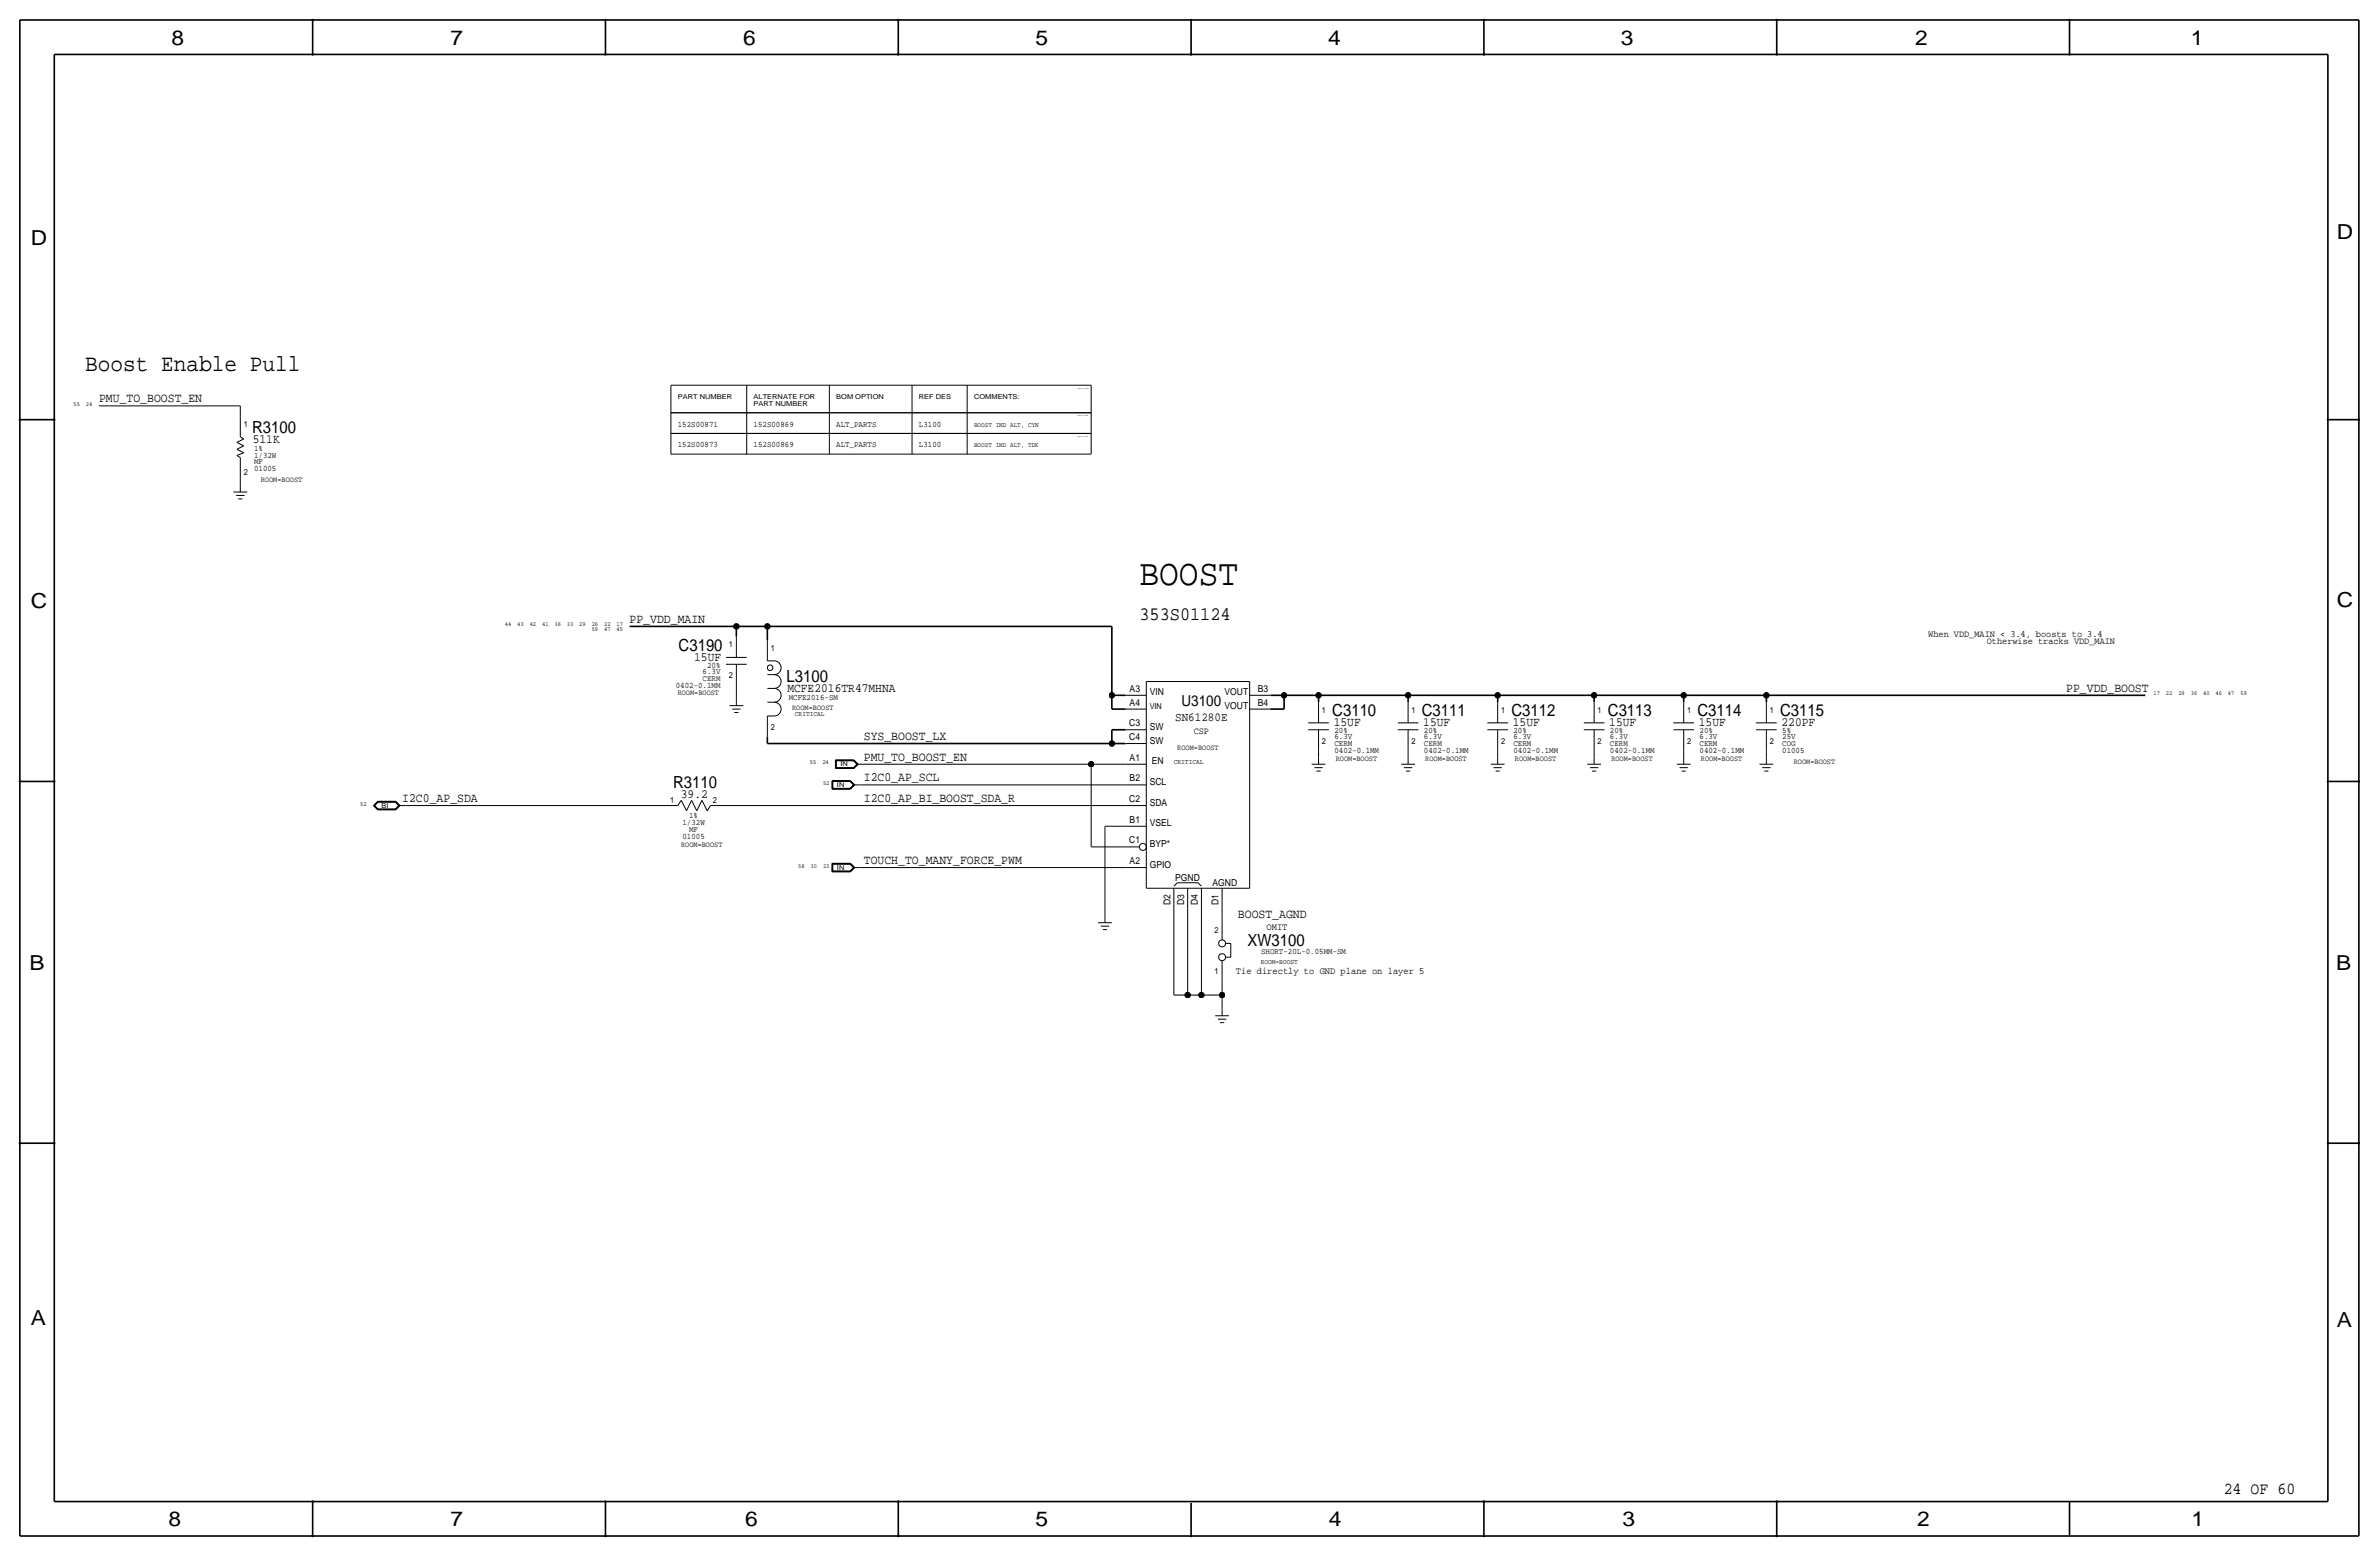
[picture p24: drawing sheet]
<svg xmlns="http://www.w3.org/2000/svg" width="877mm" height="574mm" viewBox="0 0 877 574" stroke-linecap="round" stroke-linejoin="round" font-family="sans-serif">
<defs><g id="words">
<text font-size="13.6" x="420.1" y="215.6">BOOST</text>
<text font-size="8.7" x="31.4" y="136.9">Boost Enable Pull</text>
<g font-size="7.6">
<text x="63.2" y="16.5">8</text>
<text x="166.1" y="16.5">7</text>
<text x="274" y="16.5">6</text>
<text x="381.7" y="16.5">5</text>
<text x="489.7" y="16.5">4</text>
<text x="597.6" y="16.5">3</text>
<text x="706.1" y="16.5">2</text>
<text x="807.7" y="16.5">1</text>
<text x="861.5" y="88.1">D</text>
<text x="11.4" y="90.4">D</text>
<text x="11.4" y="224.3">C</text>
<text x="861.5" y="223.8">C</text>
<text x="10.8" y="357.6">B</text>
<text x="861.3" y="357.4">B</text>
<text x="11.3" y="488.4">A</text>
<text x="861.5" y="489.2">A</text>
<text x="62.2" y="562.6">8</text>
<text x="166" y="562.6">7</text>
<text x="274.8" y="562.6">6</text>
<text x="381.7" y="562.6">5</text>
<text x="489.9" y="562.6">4</text>
<text x="598.1" y="562.6">3</text>
<text x="706.8" y="562.6">2</text>
<text x="807.9" y="562.6">1</text>
</g>
<text font-size="7" x="420.1" y="228.3">353S01124</text>
<g font-size="6.2">
<text x="92.9" y="159.5">R3100</text>
<text x="250.2" y="239.8">C3190</text>
<text x="290" y="251.2">L3100</text>
<text x="491.2" y="263.9">C3110</text>
<text x="524.2" y="263.9">C3111</text>
<text x="557.2" y="263.9">C3112</text>
<text x="592.8" y="263.9">C3113</text>
<text x="625.8" y="263.9">C3114</text>
<text x="656.3" y="263.9">C3115</text>
<text x="248.1" y="290.6">R3110</text>
<text x="459.9" y="348.7">XW3100</text>
<text x="819.8" y="550.8">24 OF 60</text>
</g>
<text font-size="5.6" x="435.6" y="260.1">U3100</text>
<g font-size="4.7">
<text x="36.5" y="148.3">PMU_TO_BOOST_EN</text>
<text x="93.2" y="163.3">511K</text>
<text x="232.1" y="229.6">PP_VDD_MAIN</text>
<text x="255.9" y="243.6">15UF</text>
<text x="290.3" y="255">MCFE2016TR47MHNA</text>
<text x="761.8" y="255">PP_VDD_BOOST</text>
<text x="491.7" y="267.7">15UF</text>
<text x="524.7" y="267.7">15UF</text>
<text x="557.7" y="267.7">15UF</text>
<text x="593.3" y="267.7">15UF</text>
<text x="626.3" y="267.7">15UF</text>
<text x="656.8" y="267.7">220PF</text>
<text x="318.5" y="272.8">SYS_BOOST_LX</text>
<text x="318.5" y="280.4">PMU_TO_BOOST_EN</text>
<text x="318.5" y="288">I2C0_AP_SCL</text>
<text x="148.3" y="295.7">I2C0_AP_SDA</text>
<text x="251" y="294.1">39.2</text>
<text x="318.5" y="295.7">I2C0_AP_BI_BOOST_SDA_R</text>
<text x="318.5" y="318.5">TOUCH_TO_MANY_FORCE_PWM</text>
<text x="456.4" y="338.3">BOOST_AGND</text>
</g>
<text font-size="4.5" x="433.3" y="265.7">SN61280E</text>
<g font-size="3.6">
<text x="466.9" y="342.6">OMIT</text>
<text x="455.6" y="359.2">Tie directly to GND plane on layer 5</text>
</g>
<g font-size="3.5">
<text x="710.9" y="234.7">When VDD_MAIN &lt; 3.4, boosts to 3.4</text>
<text x="732.5" y="237.2">Otherwise tracks VDD_MAIN</text>
<text x="416.5" y="255">A3</text>
<text x="423.9" y="256.3">VIN</text>
<text x="451.4" y="256.3">VOUT</text>
<text x="463.8" y="255">B3</text>
<text x="416.5" y="260.1">A4</text>
<text x="451.4" y="261.4">VOUT</text>
<text x="463.8" y="260.1">B4</text>
<text x="416.3" y="267.7">C3</text>
<text x="423.9" y="269">SW</text>
<text x="416.3" y="272.8">C4</text>
<text x="423.9" y="274.1">SW</text>
<text x="440.1" y="270.5">CSP</text>
<text x="416.5" y="280.4">A1</text>
<text x="424.6" y="281.7">EN</text>
<text x="416.5" y="288">B2</text>
<text x="423.9" y="289.3">SCL</text>
<text x="416.3" y="295.7">C2</text>
<text x="423.9" y="296.9">SDA</text>
<text x="416.5" y="303.3">B1</text>
<text x="423.9" y="304.5">VSEL</text>
<text x="416.3" y="310.9">C1</text>
<text x="423.9" y="312.2">BYP*</text>
<text x="416.5" y="318.5">A2</text>
<text x="423.9" y="319.8">GPIO</text>
<text x="433.3" y="324.9">PGND</text>
<text x="447" y="326.6">AGND</text>
<text x="431.5" y="333.7" transform="rotate(-90 431.5 333.7)">D2</text>
<text x="436.6" y="333.7" transform="rotate(-90 436.6 333.7)">D3</text>
<text x="441.7" y="333.7" transform="rotate(-90 441.7 333.7)">D4</text>
<text x="449.3" y="333.7" transform="rotate(-90 449.3 333.7)">D1</text>
</g>
<g font-size="3.1">
<text x="89.9" y="157.2">1</text>
<text x="249.9" y="157.2">152S00871</text>
<text x="277.8" y="157.2">152S00869</text>
<text x="308.3" y="157.2">ALT_PARTS</text>
<text x="338.8" y="157.2">L3100</text>
<text x="93.7" y="166.1">1%</text>
<text x="249.9" y="164.8">152S00873</text>
<text x="277.8" y="164.8">152S00869</text>
<text x="308.3" y="164.8">ALT_PARTS</text>
<text x="338.8" y="164.8">L3100</text>
<text x="93.7" y="168.7">1/32W</text>
<text x="93.7" y="171.2">MF</text>
<text x="93.7" y="173.7">01005</text>
<text x="89.9" y="175">2</text>
<text x="268.7" y="238.5">1</text>
<text x="284.2" y="239.8">1</text>
<text x="259" y="251">CERM</text>
<text x="259" y="248.4">6.3V</text>
<text x="260.7" y="246.1">20%</text>
<text x="268.7" y="249.9">2</text>
<text x="249.1" y="253.5">0402-0.1MM</text>
<text x="290.8" y="258.1">MCFE2016-SM</text>
<text x="487.4" y="262.6">1</text>
<text x="520.4" y="262.6">1</text>
<text x="553.4" y="262.6">1</text>
<text x="589" y="262.6">1</text>
<text x="622" y="262.6">1</text>
<text x="652.5" y="262.6">1</text>
<text x="284.2" y="269">2</text>
<text x="487.4" y="274.1">2</text>
<text x="491.9" y="270.3">20%</text>
<text x="491.9" y="275.1">CERM</text>
<text x="491.9" y="272.5">6.3V</text>
<text x="520.4" y="274.1">2</text>
<text x="525" y="270.3">20%</text>
<text x="525" y="275.1">CERM</text>
<text x="525" y="272.5">6.3V</text>
<text x="553.4" y="274.1">2</text>
<text x="558" y="270.3">20%</text>
<text x="558" y="275.1">CERM</text>
<text x="558" y="272.5">6.3V</text>
<text x="589" y="274.1">2</text>
<text x="593.5" y="270.3">20%</text>
<text x="593.5" y="275.1">CERM</text>
<text x="593.5" y="272.5">6.3V</text>
<text x="622" y="274.1">2</text>
<text x="626.6" y="270.3">20%</text>
<text x="626.6" y="275.1">CERM</text>
<text x="626.6" y="272.5">6.3V</text>
<text x="652.5" y="274.1">2</text>
<text x="657" y="270.3">5%</text>
<text x="657" y="275.1">COG</text>
<text x="657" y="272.5">25V</text>
<text x="491.9" y="277.6">0402-0.1MM</text>
<text x="525" y="277.6">0402-0.1MM</text>
<text x="558" y="277.6">0402-0.1MM</text>
<text x="593.5" y="277.6">0402-0.1MM</text>
<text x="626.6" y="277.6">0402-0.1MM</text>
<text x="657" y="277.6">01005</text>
<text x="247.1" y="296.2">1</text>
<text x="262.8" y="296.2">2</text>
<text x="251.6" y="304">1/32W</text>
<text x="254.1" y="301.5">1%</text>
<text x="251.6" y="309.1">01005</text>
<text x="254.1" y="306.6">MF</text>
<text x="447.7" y="343.9">2</text>
<text x="464.9" y="351.5">SHORT-20L-0.05MM-SM</text>
<text x="447.7" y="359.2">1</text>
</g>
<text font-size="3" x="423.9" y="261.4">VIN</text>
<g font-size="2.9">
<text x="96.2" y="177.5">ROOM=BOOST</text>
<text x="249.8" y="256.3">ROOM=BOOST</text>
<text x="292.1" y="261.9">ROOM=BOOST</text>
<text x="434" y="276.6">ROOM=BOOST</text>
<text x="492.5" y="280.4">ROOM=BOOST</text>
<text x="525.5" y="280.4">ROOM=BOOST</text>
<text x="558.5" y="280.4">ROOM=BOOST</text>
<text x="594.1" y="280.4">ROOM=BOOST</text>
<text x="627.1" y="280.4">ROOM=BOOST</text>
<text x="661.3" y="281.7">ROOM=BOOST</text>
<text x="251.1" y="312.2">ROOM=BOOST</text>
</g>
<g font-size="2.6">
<text x="293.1" y="263.9">CRITICAL</text>
<text x="432.8" y="281.7">CRITICAL</text>
<text x="464.8" y="355.3">ROOM=BOOST</text>
</g>
<g font-size="2.5">
<text x="249.9" y="147.1">PART NUMBER</text>
<text x="277.8" y="147.1">ALTERNATE FOR</text>
<text x="277.8" y="149.6">PART NUMBER</text>
<text x="308.3" y="147.1">BOM OPTION</text>
<text x="338.8" y="147.1">REF DES</text>
<text x="359.1" y="147.1">COMMENTS:</text>
<text x="359.1" y="157.2">BOOST IND ALT, CYN</text>
<text x="359.1" y="164.8">BOOST IND ALT, TDK</text>
<text x="309.8" y="282.4">IN</text>
<text x="308.6" y="290.1">IN</text>
<text x="140.7" y="297.7">BI</text>
<text x="308.6" y="320.5">IN</text>
</g>
<g font-size="2.3">
<text x="27.1" y="149.6">55</text>
<text x="31.7" y="149.6">24</text>
<text x="186.1" y="230.9">44</text>
<text x="190.7" y="230.9">43</text>
<text x="195.3" y="230.9">42</text>
<text x="199.8" y="230.9">41</text>
<text x="204.4" y="230.9">36</text>
<text x="209" y="230.9">33</text>
<text x="213.6" y="230.9">29</text>
<text x="218.1" y="232.7">59</text>
<text x="218.1" y="230.9">26</text>
<text x="222.7" y="232.7">47</text>
<text x="222.7" y="230.9">22</text>
<text x="227.3" y="232.7">45</text>
<text x="227.3" y="230.9">17</text>
<text x="794" y="256.3">17</text>
<text x="798.5" y="256.3">22</text>
<text x="803.1" y="256.3">29</text>
<text x="807.7" y="256.3">36</text>
<text x="812.2" y="256.3">40</text>
<text x="816.8" y="256.3">46</text>
<text x="821.4" y="256.3">47</text>
<text x="826" y="256.3">59</text>
<text x="298.6" y="281.7">55</text>
<text x="303.2" y="281.7">24</text>
<text x="303.4" y="289.3">52</text>
<text x="132.8" y="296.9">52</text>
<text x="294.3" y="319.8">58</text>
<text x="298.9" y="319.8">30</text>
<text x="303.4" y="319.8">23</text>
</g>
<g font-size=".4">
<text x="397.2" y="143.3">TABLE_ALT_HEAD</text>
<text x="397.2" y="153.4">TABLE_ALT_ITEM</text>
<text x="397.2" y="161">TABLE_ALT_ITEM</text>
</g>
</g></defs>
<g fill="none" stroke="#000" stroke-width=".37">
<path d="M36.5 149.6h52.1zM88.6 149.6v3.8zM88.6 153.4v7.6zM247.3 142v10.1zM247.3 159.8v7.6zM247.3 152.1v7.7zM247.3 142h155zM247.3 152.1h155zM247.3 159.8h155zM275.3 142v10.1zM275.3 159.8v7.6zM275.3 152.1v7.7z"/>
<path d="M305.8 142v10.1zM305.8 159.8v7.6zM305.8 152.1v7.7zM336.2 142v10.1zM336.2 159.8v7.6zM336.2 152.1v7.7zM356.6 142v10.1zM356.6 159.8v7.6zM356.6 152.1v7.7zM402.3 142v10.1zM402.3 159.8v7.6zM402.3 152.1v7.7z"/>
<path d="M87.3 167.9l2.6-1zM87.3 165.6l2.6-1.3zM87.3 163.1l2.6-1.3zM87.3 167.9l1.3 .8zM87.3 165.6l2.6 1.3zM87.3 163.1l2.6 1.2zM88.6 176.3v2.5zM88.6 178.8v2.6zM88.6 168.7v7.6zM88.6 161l1.3 .8zM247.3 167.4h155zM86.1 181.4h5z"/>
<path d="M87.1 182.6h3zM87.8 183.9h1.6zM271.5 234.7v7.6zM282.9 236v7.6zM267.7 242.3h7.6zM267.7 244.9h7.6zM271.5 252.5v5.1zM271.5 244.9v7.6zM271.5 257.6v2.5zM282.9 248.7h2.5zM282.9 253.7h2.5zM282.9 258.8h2.5z"/>
<path d="M282.9 243.6h2.5zM285.4 243.6a2.54 2.54 0 0 1 2.6 2.5 2.54 2.54 0 0 1-2.6 2.6 2.54 2.54 0 0 1 2.6 2.5 2.54 2.54 0 0 1-2.6 2.5 2.54 2.54 0 0 1 2.6 2.6 2.54 2.54 0 0 1-2.6 2.5 2.54 2.54 0 0 1 2.6 2.6 2.54 2.54 0 0 1-2.6 2.5M415 256.3h7.6zM422.6 251.2h38.1zM422.6 251.2v76.2zM460.7 251.2v76.2zM460.7 256.3h7.6zM486.1 258.8v7.6zM519.1 258.8v7.6zM552.1 258.8v7.6zM587.7 258.8v7.6zM620.7 258.8v7.6z"/>
<path d="M651.2 258.8v7.6zM268.9 260.1h5.1zM270 261.4h3zM270.7 262.6h1.5zM282.9 263.9v7.6zM282.9 263.9h2.5zM415 269h7.6zM415 274.1h7.6zM415 261.4h7.6zM460.7 261.4h7.6zM482.3 269h7.6zM482.3 266.4h7.6z"/>
<path d="M486.1 276.6v2.5zM486.1 269v7.6zM486.1 279.1v2.6zM515.3 269h7.6zM515.3 266.4h7.6zM519.1 276.6v2.5zM519.1 279.1v2.6zM519.1 269v7.6zM548.3 269h7.7zM548.3 266.4h7.7zM552.1 276.6v2.5zM552.1 269v7.6z"/>
<path d="M552.1 279.1v2.6zM583.9 269h7.6zM583.9 266.4h7.6zM587.7 276.6v2.5zM587.7 279.1v2.6zM587.7 269v7.6zM616.9 269h7.6zM616.9 266.4h7.6zM620.7 276.6v2.5zM620.7 279.1v2.6zM620.7 269v7.6zM647.4 269h7.6z"/>
<path d="M647.4 266.4h7.6zM651.2 276.6v2.5zM651.2 269v7.6zM651.2 279.1v2.6zM137.7 296.9l1.5-1.5zM137.7 296.9l1.5 1.6zM137.8 296.9l1.5 1.5zM138 296.9l1.3 1.4zM138.1 296.9l1.3 1.3zM138.1 296.9l1.3-1.2zM139.2 295.4h6.7zM139.2 298.5h6.7z"/>
<path d="M139.3 298.4h6.5zM139.3 295.5l-1.5 1.4zM139.3 295.5h6.5zM139.3 295.6h6.5zM139.3 295.6l-1.3 1.3zM139.3 298.3h6.5zM139.4 298.2h6.3zM139.4 295.7h6.3zM145.7 298.2l1.3-1.3zM145.7 295.7l1.3 1.2zM145.8 298.3l1.4-1.4zM145.8 295.6l1.4 1.3z"/>
<path d="M145.8 295.5l1.5 1.4zM145.9 298.5l1.6-1.6zM145.9 295.4l1.6 1.5zM147 296.9h2.6zM147.3 296.9l-1.5 1.5zM149.6 296.9h95.2zM244.8 296.9h5.1zM251.2 295l1.9 3.9zM251.2 295l-1.3 1.9zM255 295l-1.9 3.9zM255 295l1.9 3.9zM258.8 295l-1.9 3.9z"/>
<path d="M258.8 295l1.9 3.9zM262 296.9h5.7zM262 296.9l-1.3 2zM267.7 296.9h147.3zM306.7 287.7v3.2zM306.7 290.9h6.8zM306.7 287.7h6.8zM306.8 287.8v3zM306.8 290.8h6.7zM306.8 287.8h6.7zM306.9 287.9v2.8zM306.9 290.7h6.5z"/>
<path d="M306.9 287.9h6.5zM307 288h6.4zM307 288v2.6zM307 290.6h6.4zM308 280.1h6.8zM308 280.1v3.2zM308 283.3h6.8zM308.1 280.2v3zM308.1 283.2h6.7zM308.1 280.2h6.7zM308.2 280.3v2.8zM308.2 283.1h6.5z"/>
<path d="M308.2 280.3h6.5zM308.3 280.4h6.4zM308.3 280.4v2.6zM308.3 283h6.4zM313.4 288l1.3 1.3zM313.4 290.6l1.3-1.3zM313.4 290.7l1.4-1.4zM313.4 287.9l1.4 1.4zM313.5 287.8l1.5 1.5zM313.5 290.8l1.5-1.5zM313.5 287.7l1.6 1.6zM313.5 290.9l1.6-1.6z"/>
<path d="M314.7 283l1.2-1.3zM314.7 289.3h2.5zM314.7 280.4l1.2 1.3zM314.7 283.1l1.4-1.4zM314.7 280.3l1.4 1.4zM314.8 283.2l1.4-1.5zM314.8 280.2l1.4 1.5zM314.8 280.1l1.6 1.6zM314.8 283.3l1.6-1.6zM315.9 281.7h2.6zM317.2 289.3h97.8zM318.5 281.7h83.8z"/>
<path d="M402.3 281.7h12.7zM402.3 281.7v30.5zM415 289.3h7.6zM415 281.7h7.6zM415 296.9h7.6zM483.6 281.7h5zM484.6 283h3zM485.3 284.2h1.6zM516.6 281.7h5.1zM517.6 283h3.1zM518.4 284.2h1.5zM549.6 281.7h5.1z"/>
<path d="M550.6 283h3.1zM551.4 284.2h1.5zM585.2 281.7h5zM586.2 283h3zM586.9 284.2h1.6zM618.2 281.7h5.1zM619.2 283h3.1zM620 284.2h1.5zM648.7 281.7h5zM649.7 283h3zM650.4 284.2h1.6zM306.7 318.2v3.2z"/>
<path d="M306.7 318.2h6.8zM306.8 318.3v3zM306.8 318.3h6.7zM306.9 318.4v2.8zM306.9 318.4h6.5zM307 318.5h6.4zM307 318.5v2.6zM313.4 318.5l1.3 1.3zM313.4 318.4l1.4 1.4zM313.5 318.3l1.5 1.5zM313.5 318.2l1.6 1.6zM314.7 319.8h2.5z"/>
<path d="M317.2 319.8h97.8zM402.3 312.2h12.7zM407.4 304.5h7.6zM407.4 304.5v33.1zM415 312.2h5.1zM415 319.8h7.6zM415 304.5h7.6zM306.7 321.4h6.8zM306.8 321.3h6.7zM306.9 321.2h6.5zM307 321.1h6.4zM313.4 321.1l1.3-1.3z"/>
<path d="M313.4 321.2l1.4-1.4zM313.5 321.3l1.5-1.5zM313.5 321.4l1.6-1.6zM407.4 337.6v2.5zM422.6 327.4h38.1zM432.8 335v31.8zM432.8 327.4v7.6zM432.8 326.6l1.2-1.2zM434 325.4h7.7zM437.8 335v31.8zM437.8 327.4v7.6zM441.7 325.4l1.2 1.2z"/>
<path d="M442.9 335v31.8zM442.9 327.4v7.6zM450.5 335v3.8zM450.5 338.8v7.7zM450.5 327.4v7.6zM404.8 340.1h5.1zM405.8 341.4h3.1zM406.6 342.6h1.5zM450.5 354.1v7.6zM451.8 352.8h1.9zM451.8 347.7h1.9zM453.7 347.7v5.1z"/>
<path d="M432.8 366.8h5zM437.8 366.8h5.1zM442.9 366.8h7.6zM448 374.4h5.1zM449 375.7h3.1zM449.8 376.9h1.5zM450.5 361.7v5.1zM450.5 366.8v5.1zM450.5 371.9v2.5z"/>
<circle cx="283.9" cy="246.1" r="1.02"/>
<circle cx="421.3" cy="312.2" r="1.28"/>
<circle cx="450.5" cy="352.8" r="1.28"/>
<circle cx="450.5" cy="347.7" r="1.28"/>
</g>
<g fill="none" stroke="#000" stroke-width=".6" stroke-linecap="butt">
<path d="M7.3 7.4v558.8zM7.3 7.4h862.3zM115.3 7.4v12.7zM223.2 7.4v12.7zM331.2 7.4v12.7zM439.1 7.4v12.7zM547.1 7.4v12.7zM655 7.4v12.7zM763 7.4v12.7zM869.6 7.4v558.8zM20 20.1v533.4zM20 20.1h838.2z"/>
<path d="M858.2 20.1v533.4zM7.3 154.7h12.7zM858.2 154.7h11.4zM232.1 230.9h39.4zM271.5 230.9h11.4zM271.5 230.9v3.8zM282.9 230.9v5.1zM282.9 230.9h127zM409.9 230.9v25.4zM409.9 256.3v5.1zM409.9 256.3h5.1zM468.3 256.3h5.1z"/>
<path d="M473.4 256.3h12.7zM473.4 256.3v5.1zM486.1 256.3h33zM486.1 256.3v2.5zM519.1 256.3h33zM519.1 256.3v2.5zM552.1 256.3h35.6zM552.1 256.3v2.5zM587.7 256.3h33zM587.7 256.3v2.5zM620.7 256.3h30.5zM620.7 256.3v2.5z"/>
<path d="M651.2 256.3h139.7zM651.2 256.3v2.5zM282.9 271.5v2.6zM282.9 274.1h127zM409.9 274.1h5.1zM409.9 269v5.1zM409.9 261.4h5.1zM409.9 269h5.1zM468.3 261.4h5.1zM7.3 288h12.7zM858.2 288h11.4zM7.3 421.4h12.7z"/>
<path d="M858.2 421.4h11.4zM20 553.5h838.2zM115.3 553.5v12.7zM223.2 553.5v12.7zM331.2 553.5v12.7zM439.1 554v12.2zM547.1 553.5v12.7zM655 553.5v12.7zM763 553.5v12.7zM7.3 566.2h862.3z"/>
</g>
<g fill="#000" stroke="#000" stroke-width=".37">
<path d="M115.1 7.2h.4v.3h-.4zM115.1 19.9h.4v.3h-.4zM223 7.2h.4v.3h-.4zM223 19.9h.4v.3h-.4zM331 19.9h.4v.3h-.4zM331 7.2h.4v.3h-.4zM438.9 7.2h.4v.3h-.4zM438.9 19.9h.4v.3h-.4zM546.9 7.2h.4v.3h-.4zM546.9 19.9h.4v.3h-.4zM654.8 19.9h.4v.3h-.4zM654.8 7.2h.4v.3h-.4z"/>
<path d="M762.8 19.9h.4v.3h-.4zM762.8 7.2h.4v.3h-.4zM7.1 154.5h.4v.4h-.4zM19.8 154.5h.4v.4h-.4zM858 154.5h.4v.4h-.4zM869.5 154.5h.3v.4h-.3zM7.1 287.9h.4v.3h-.4zM19.8 287.9h.4v.3h-.4zM858 287.9h.4v.3h-.4zM869.5 287.9h.3v.3h-.3zM7.1 421.2h.4v.4h-.4zM19.8 421.2h.4v.4h-.4z"/>
<path d="M858 421.2h.4v.4h-.4zM869.5 421.2h.3v.4h-.3zM115.1 553.3h.4v.3h-.4zM223 553.3h.4v.3h-.4zM331 553.3h.4v.3h-.4zM546.9 553.3h.4v.3h-.4zM654.8 553.3h.4v.3h-.4zM115.1 566h.4v.3h-.4zM223 566h.4v.3h-.4zM331 566h.4v.3h-.4zM438.9 566h.4v.3h-.4zM546.9 566h.4v.3h-.4z"/>
<path d="M654.8 566h.4v.3h-.4z"/>
<circle cx="271.5" cy="230.9" r="1.02"/>
<circle cx="282.9" cy="230.9" r="1.02"/>
<circle cx="409.9" cy="256.3" r="1.02"/>
<circle cx="473.4" cy="256.3" r="1.02"/>
<circle cx="486.1" cy="256.3" r="1.02"/>
<circle cx="519.1" cy="256.3" r="1.02"/>
<circle cx="552.1" cy="256.3" r="1.02"/>
<circle cx="587.7" cy="256.3" r="1.02"/>
<circle cx="620.7" cy="256.3" r="1.02"/>
<circle cx="651.2" cy="256.3" r="1.02"/>
<circle cx="409.9" cy="274.1" r="1.02"/>
<circle cx="402.3" cy="281.7" r="1.02"/>
<circle cx="437.8" cy="366.8" r="1.02"/>
<circle cx="442.9" cy="366.8" r="1.02"/>
<circle cx="450.5" cy="366.8" r="1.02"/>
</g>
<use href="#words"/>
</svg>
